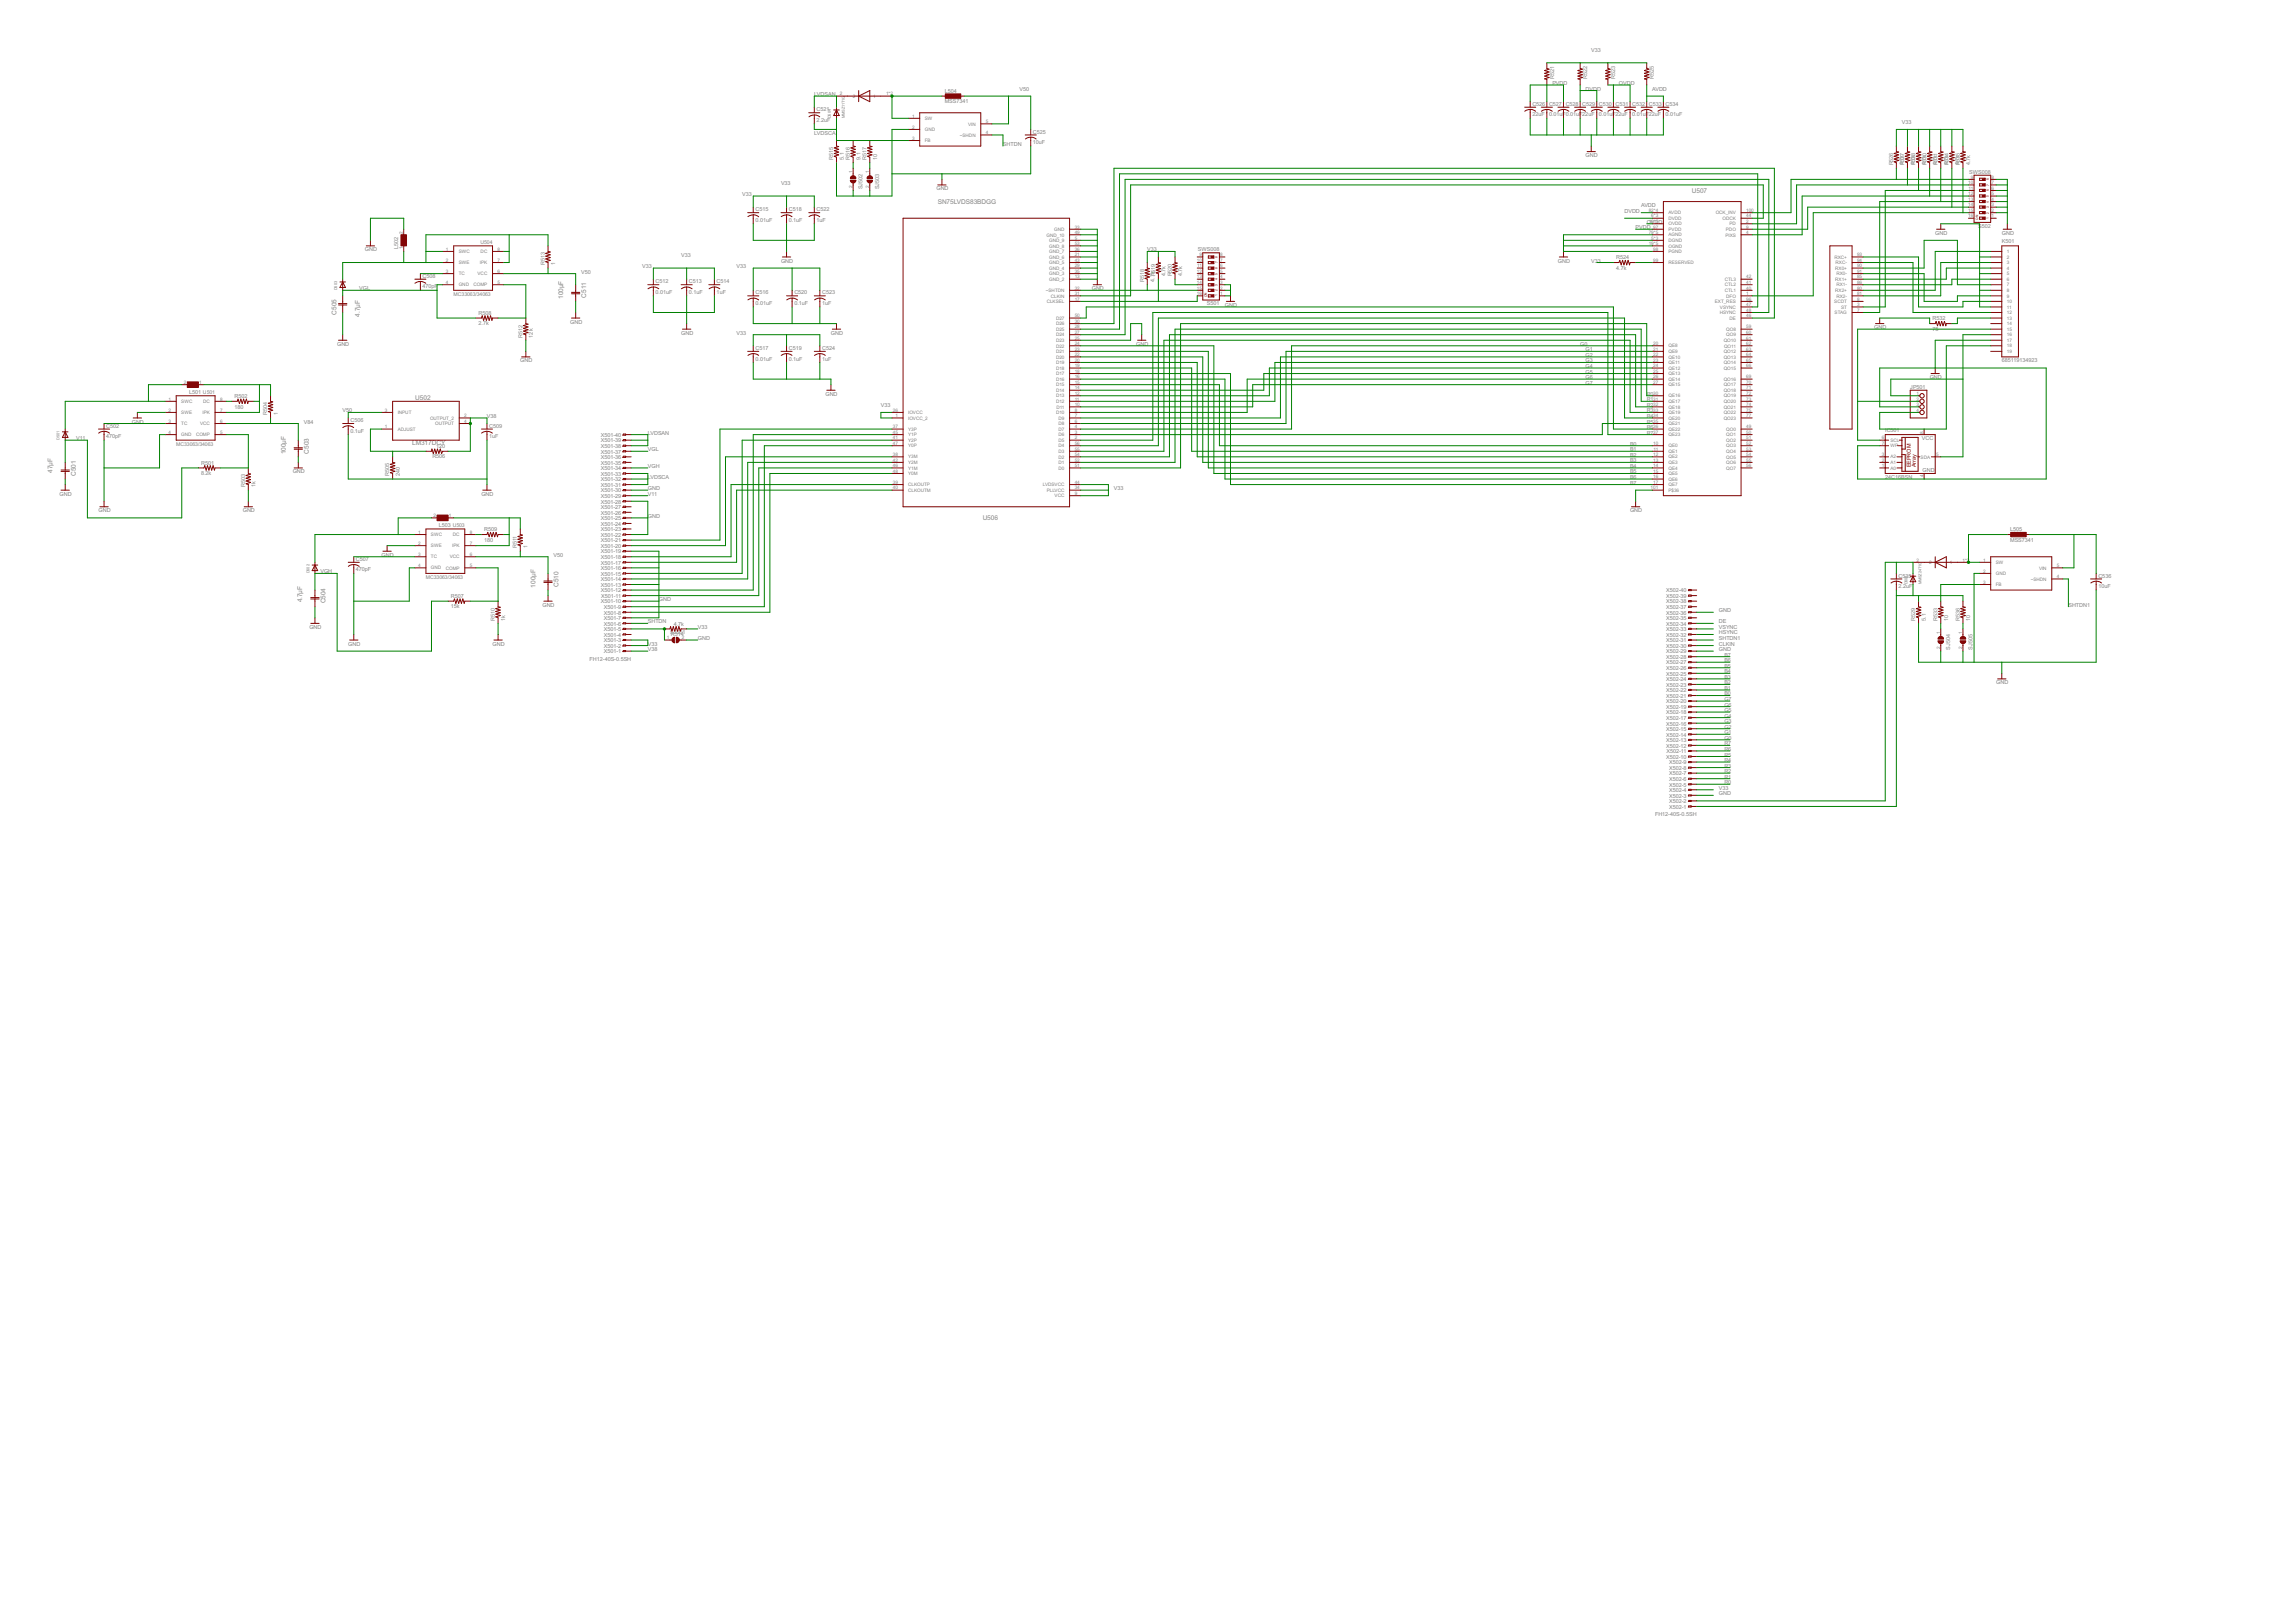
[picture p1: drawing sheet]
<svg xmlns="http://www.w3.org/2000/svg" width="420mm" height="297mm" viewBox="0 0 420 297" stroke-linecap="round" stroke-linejoin="round" font-family="sans-serif">
<defs><g id="words">
<g font-size="1.3" fill="#808080">
<text x="309.7" y="35.3">U507</text>
<text x="171.7" y="37.3">SN75LVDS83BDGG</text>
<text x="61.6" y="57.6" transform="rotate(-90 61.6 57.6)">C505</text>
<text x="65.9" y="58" transform="rotate(-90 65.9 58)">4.7µF</text>
<text x="103.1" y="54.7" transform="rotate(-90 103.1 54.7)">100µF</text>
<text x="107.3" y="54.5" transform="rotate(-90 107.3 54.5)">C511</text>
<text x="76" y="73.1">U502</text>
<text x="52.3" y="83.2" transform="rotate(-90 52.3 83.2)">100µF</text>
<text x="56.5" y="83" transform="rotate(-90 56.5 83)">C503</text>
<text x="75.5" y="81.5">LM317DCY</text>
<text x="9.6" y="86.6" transform="rotate(-90 9.6 86.6)">47µF</text>
<text x="13.9" y="87.1" transform="rotate(-90 13.9 87.1)">C501</text>
<text x="179.9" y="95.2">U506</text>
<text x="98" y="107.5" transform="rotate(-90 98 107.5)">100µF</text>
<text x="102.3" y="107.4" transform="rotate(-90 102.3 107.4)">C510</text>
<text x="55.3" y="110.3" transform="rotate(-90 55.3 110.3)">4.7µF</text>
<text x="59.6" y="110.4" transform="rotate(-90 59.6 110.4)">C504</text>
</g>
<g font-size="1.1" fill="#808080">
<text x="291.3" y="9.5">V33</text>
<text x="149.1" y="17.6">LVDSAN</text>
<text x="173" y="17">L504</text>
<text x="186.7" y="16.6">V50</text>
<text x="284.2" y="15.6">PVDD</text>
<text x="284.5" y="14.4" transform="rotate(-90 284.5 14.4)">R521</text>
<text x="290.3" y="16.6">DVDD</text>
<text x="290.6" y="14.4" transform="rotate(-90 290.6 14.4)">R522</text>
<text x="295.7" y="14.4" transform="rotate(-90 295.7 14.4)">R523</text>
<text x="296.4" y="15.6">OVDD</text>
<text x="302.5" y="16.6">AVDD</text>
<text x="302.8" y="14.4" transform="rotate(-90 302.8 14.4)">R525</text>
<text x="149.5" y="22.3">2.2uF</text>
<text x="149.5" y="20.4">C521</text>
<text x="173" y="18.9">MSS7341</text>
<text x="280.5" y="21.3">22uF</text>
<text x="280.5" y="19.4">C526 C527 C528 C529 C530 C531 C532 C533 C534</text>
<text x="283.6" y="21.3">0.01uF0.01uF22uF</text>
<text x="292.7" y="21.3">0.01uF22uF</text>
<text x="298.8" y="21.3">0.01uF22uF</text>
<text x="304.9" y="21.3">0.01uF</text>
<text x="348.2" y="22.7">V33</text>
<text x="149.1" y="24.7">LVDSCA</text>
<text x="152.5" y="29.3" transform="rotate(-90 152.5 29.3)">R515</text>
<text x="154.5" y="29.3" transform="rotate(-90 154.5 29.3)">5.1</text>
<text x="155.6" y="29.3" transform="rotate(-90 155.6 29.3)">R516</text>
<text x="157.5" y="29.3" transform="rotate(-90 157.5 29.3)">9.1</text>
<text x="158.6" y="29.3" transform="rotate(-90 158.6 29.3)">R517</text>
<text x="160.6" y="29.3" transform="rotate(-90 160.6 29.3)">10</text>
<text x="183.6" y="26.7">SHTDN</text>
<text x="189.1" y="26.4">10uF</text>
<text x="189.1" y="24.4">C525</text>
<text x="290.3" y="28.8">GND</text>
<text x="135.9" y="35.9">V33</text>
<text x="143" y="33.8">V33</text>
<text x="157.9" y="34.6" transform="rotate(-90 157.9 34.6)">SJ502</text>
<text x="161" y="34.6" transform="rotate(-90 161 34.6)">SJ503</text>
<text x="171.4" y="34.9">GND</text>
<text x="346.6" y="30.3" transform="rotate(-90 346.6 30.3)">R526</text>
<text x="348.5" y="30.3" transform="rotate(-90 348.5 30.3)">4.7k</text>
<text x="348.6" y="30.3" transform="rotate(-90 348.6 30.3)">R527</text>
<text x="350.5" y="30.3" transform="rotate(-90 350.5 30.3)">4.7k</text>
<text x="350.7" y="30.3" transform="rotate(-90 350.7 30.3)">R528</text>
<text x="352.6" y="30.3" transform="rotate(-90 352.6 30.3)">4.7k</text>
<text x="352.7" y="30.3" transform="rotate(-90 352.7 30.3)">R530</text>
<text x="354.6" y="30.3" transform="rotate(-90 354.6 30.3)">4.7k</text>
<text x="354.7" y="30.3" transform="rotate(-90 354.7 30.3)">R531</text>
<text x="356.6" y="30.3" transform="rotate(-90 356.6 30.3)">4.7k</text>
<text x="356.7" y="30.3" transform="rotate(-90 356.7 30.3)">R534</text>
<text x="358.7" y="30.3" transform="rotate(-90 358.7 30.3)">4.7k</text>
<text x="358.8" y="30.3" transform="rotate(-90 358.8 30.3)">R535</text>
<text x="360.5" y="31.8">SWS008</text>
<text x="360.7" y="30.3" transform="rotate(-90 360.7 30.3)">4.7k</text>
<text x="138.3" y="40.6">0.01uF</text>
<text x="138.3" y="38.7">C515</text>
<text x="144.4" y="40.6">0.1uF</text>
<text x="144.4" y="38.7">C518</text>
<text x="149.5" y="40.6">1uF</text>
<text x="149.5" y="38.7">C522</text>
<text x="297.4" y="38.9">DVDD</text>
<text x="299.4" y="42">PVDD</text>
<text x="300.5" y="37.9">AVDD</text>
<text x="301.5" y="40.9">OVDD</text>
<text x="362.1" y="41.7">S502</text>
<text x="66.8" y="46">GND</text>
<text x="72.9" y="45.5" transform="rotate(-90 72.9 45.5)">L502</text>
<text x="88" y="44.7">U504</text>
<text x="124.7" y="47">V33</text>
<text x="210" y="46">V33</text>
<text x="219.3" y="46">SWS008</text>
<text x="295.9" y="47.5">R524</text>
<text x="354.3" y="43">GND</text>
<text x="366.5" y="43">GND</text>
<text x="366.5" y="44.5">K501</text>
<text x="65.8" y="53.1">VGL</text>
<text x="77.4" y="52.8">470pF</text>
<text x="77.4" y="50.9">C508</text>
<text x="99.7" y="48.6" transform="rotate(-90 99.7 48.6)">R513</text>
<text x="101.6" y="48.6" transform="rotate(-90 101.6 48.6)">1</text>
<text x="106.4" y="50.1">V50</text>
<text x="117.6" y="49.1">V33</text>
<text x="120" y="53.8">0.01uF</text>
<text x="120" y="51.9">C512</text>
<text x="126.1" y="53.8">0.1uF</text>
<text x="126.1" y="51.9">C513</text>
<text x="131.2" y="53.8">1uF</text>
<text x="131.2" y="51.9">C514</text>
<text x="134.9" y="49.1">V33</text>
<text x="138.3" y="53.9">C516</text>
<text x="143" y="48.1">GND</text>
<text x="145.4" y="53.9">C520</text>
<text x="150.5" y="53.9">C523</text>
<text x="199.9" y="53.1">GND</text>
<text x="209.4" y="51.6" transform="rotate(-90 209.4 51.6)">R518</text>
<text x="211.4" y="51.6" transform="rotate(-90 211.4 51.6)">4.7Rk519</text>
<text x="213.4" y="50.6" transform="rotate(-90 213.4 50.6)">4.7k</text>
<text x="214.5" y="50.6" transform="rotate(-90 214.5 50.6)">R520</text>
<text x="216.4" y="50.6" transform="rotate(-90 216.4 50.6)">4.7k</text>
<text x="285.2" y="48.1">GND</text>
<text x="291.3" y="48.1">V33</text>
<text x="295.9" y="49.4">4.7k</text>
<text x="83" y="54.2">MC33063/34063</text>
<text x="87.6" y="59.5">2.7k</text>
<text x="87.6" y="57.6">R508</text>
<text x="104.4" y="59.2">GND</text>
<text x="138.3" y="55.8">0.01uF</text>
<text x="145.4" y="55.8">0.1uF</text>
<text x="150.5" y="55.8">1uF</text>
<text x="220.9" y="55.9">S501</text>
<text x="224.3" y="56.2">GND</text>
<text x="353.8" y="58.6">R532</text>
<text x="61.7" y="63.3">GND</text>
<text x="95.7" y="61.8" transform="rotate(-90 95.7 61.8)">R512</text>
<text x="97.6" y="61.8" transform="rotate(-90 97.6 61.8)">12k</text>
<text x="124.7" y="61.3">GND</text>
<text x="134.9" y="61.3">V33</text>
<text x="138.3" y="66">0.01uF</text>
<text x="138.3" y="64.1">C517</text>
<text x="144.4" y="66">0.1uF</text>
<text x="144.4" y="64.1">C519</text>
<text x="150.5" y="66">1uF</text>
<text x="150.5" y="64.1">C524</text>
<text x="152.1" y="61.3">GND</text>
<text x="208" y="63.3">GND</text>
<text x="289.3" y="63.3">G0</text>
<text x="290.3" y="64.3">G1</text>
<text x="290.3" y="65.3">G2</text>
<text x="343.1" y="60.2">GND</text>
<text x="353.8" y="60.6">75</text>
<text x="95.2" y="66.3">GND</text>
<text x="290.3" y="66.3">G3</text>
<text x="290.3" y="67.4">G4</text>
<text x="290.3" y="68.4">G5</text>
<text x="290.3" y="70.4">G7</text>
<text x="290.3" y="69.4">G6</text>
<text x="349.7" y="71.2">JP501</text>
<text x="353.3" y="69.4">GND</text>
<text x="366.5" y="66.3">685119134923</text>
<text x="24.1" y="77.5">GND</text>
<text x="34.6" y="72.1">L501 U501</text>
<text x="42.9" y="74.8">180</text>
<text x="42.9" y="72.9">R502</text>
<text x="48.9" y="76" transform="rotate(-90 48.9 76)">R504</text>
<text x="50.8" y="76" transform="rotate(-90 50.8 76)">1</text>
<text x="55.6" y="77.5">V84</text>
<text x="62.7" y="75.5">V50</text>
<text x="64.2" y="77.3">C506</text>
<text x="89.1" y="76.5">V38</text>
<text x="151.1" y="72.4">GND</text>
<text x="161.3" y="74.5">V33</text>
<text x="301.5" y="72.4">R0</text>
<text x="301.5" y="73.5">R1</text>
<text x="301.5" y="74.5">R2</text>
<text x="301.5" y="75.5">R3</text>
<text x="301.5" y="76.5">R4</text>
<text x="301.5" y="77.5">R5</text>
<text x="14" y="80.6">V11</text>
<text x="19.5" y="80.2">470pF</text>
<text x="19.5" y="78.3">C502</text>
<text x="32.3" y="81.6">MC33063/34063</text>
<text x="64.2" y="79.2">0.1uF</text>
<text x="79.2" y="83.9">R506</text>
<text x="79.9" y="82">120</text>
<text x="89.6" y="80.2">1uF</text>
<text x="89.6" y="78.3">C509</text>
<text x="110" y="83">X501-37</text>
<text x="110" y="82">X501-38</text>
<text x="110" y="81">X501-39</text>
<text x="110" y="80">X501-40</text>
<text x="118.6" y="79.5">LVDSAN</text>
<text x="118.6" y="82.6">VGL</text>
<text x="298.4" y="81.6">B0</text>
<text x="298.4" y="82.6">B1</text>
<text x="298.4" y="83.6">B2</text>
<text x="301.5" y="79.5">R7</text>
<text x="301.5" y="78.5">R6</text>
<text x="345.2" y="79">IC501</text>
<text x="351.9" y="80.6">VCC</text>
<text x="36.8" y="87">8.2k</text>
<text x="36.8" y="85">R501</text>
<text x="44.9" y="89.2" transform="rotate(-90 44.9 89.2)">R503</text>
<text x="46.8" y="89.2" transform="rotate(-90 46.8 89.2)">1k</text>
<text x="53.6" y="86.7">GND</text>
<text x="71.3" y="87.2" transform="rotate(-90 71.3 87.2)">R505</text>
<text x="73.2" y="87.2" transform="rotate(-90 73.2 87.2)">240</text>
<text x="110" y="89.1">X501-31</text>
<text x="110" y="88.1">X501-32</text>
<text x="110" y="87.1">X501-33</text>
<text x="110" y="86.1">X501-34</text>
<text x="110" y="85">X501-35</text>
<text x="110" y="84">X501-36</text>
<text x="118.6" y="89.7">GND</text>
<text x="118.6" y="87.7">LVDSCA</text>
<text x="118.6" y="85.6">VGH</text>
<text x="203.9" y="89.7">V33</text>
<text x="298.4" y="84.6">B3</text>
<text x="298.4" y="85.6">B4</text>
<text x="298.4" y="86.7">B5</text>
<text x="298.4" y="87.7">B6</text>
<text x="298.4" y="88.7">B7</text>
<text x="345.2" y="87.7">24C16BSN</text>
<text x="352" y="86.4">GND</text>
<text x="10.9" y="90.7">GND</text>
<text x="18" y="93.8">GND</text>
<text x="44.4" y="93.8">GND</text>
<text x="88.1" y="90.7">GND</text>
<text x="110" y="95.2">X501-25</text>
<text x="110" y="94.2">X501-26</text>
<text x="110" y="93.2">X501-27</text>
<text x="110" y="92.1">X501-28</text>
<text x="110" y="91.1">X501-29</text>
<text x="110" y="90.1">X501-30</text>
<text x="118.6" y="94.8">GND</text>
<text x="118.6" y="90.7">V11</text>
<text x="298.4" y="93.8">GND</text>
<text x="69.8" y="101.9">GND</text>
<text x="80.3" y="96.5">L503 U503</text>
<text x="88.6" y="99.1">180</text>
<text x="88.6" y="97.2">R509</text>
<text x="94.6" y="100.4" transform="rotate(-90 94.6 100.4)">R511</text>
<text x="96.6" y="100.4" transform="rotate(-90 96.6 100.4)">1</text>
<text x="101.3" y="101.9">V50</text>
<text x="110" y="101.3">X501-19</text>
<text x="110" y="100.3">X501-20</text>
<text x="110" y="99.3">X501-21</text>
<text x="110" y="98.2">X501-22</text>
<text x="110" y="97.2">X501-23</text>
<text x="110" y="96.2">X501-24</text>
<text x="368" y="99.1">MSS7341</text>
<text x="368" y="97.2">L505</text>
<text x="58.7" y="104.9">VGH</text>
<text x="65.2" y="104.6">470pF</text>
<text x="65.2" y="102.7">C507</text>
<text x="78" y="106">MC33063/34063</text>
<text x="110" y="107.4">X501-13</text>
<text x="110" y="106.4">X501-14</text>
<text x="110" y="105.4">X501-15</text>
<text x="110" y="104.3">X501-16</text>
<text x="110" y="103.3">X501-17</text>
<text x="110" y="102.3">X501-18</text>
<text x="347.6" y="107.6">2.2uF</text>
<text x="347.6" y="105.7">C535</text>
<text x="384.2" y="107.6">10uF</text>
<text x="384.2" y="105.7">C536</text>
<text x="82.5" y="111.3">15k</text>
<text x="82.5" y="109.4">R507</text>
<text x="90.6" y="113.6" transform="rotate(-90 90.6 113.6)">R510</text>
<text x="92.5" y="113.6" transform="rotate(-90 92.5 113.6)">1k</text>
<text x="99.3" y="111">GND</text>
<text x="110" y="110.4">X501-10</text>
<text x="110" y="108.4">X501-12</text>
<text x="110" y="109.4">X501-11</text>
<text x="110.5" y="113.5">X501-7</text>
<text x="110.5" y="112.5">X501-8</text>
<text x="110.5" y="111.4">X501-9</text>
<text x="120.6" y="110">GND</text>
<text x="305" y="113.5">X502-35</text>
<text x="305" y="112.5">X502-36</text>
<text x="305" y="111.4">X502-37</text>
<text x="305" y="110.4">X502-38</text>
<text x="305" y="109.4">X502-39</text>
<text x="305" y="108.4">X502-40</text>
<text x="314.7" y="112">GND</text>
<text x="350.7" y="113.6" transform="rotate(-90 350.7 113.6)">R529</text>
<text x="352.6" y="113.6" transform="rotate(-90 352.6 113.6)">5.1</text>
<text x="354.7" y="113.6" transform="rotate(-90 354.7 113.6)">R533</text>
<text x="356.6" y="113.6" transform="rotate(-90 356.6 113.6)">10</text>
<text x="358.8" y="113.6" transform="rotate(-90 358.8 113.6)">R536</text>
<text x="360.7" y="113.6" transform="rotate(-90 360.7 113.6)">10</text>
<text x="378.7" y="111">SHTDN1</text>
<text x="56.6" y="115.1">GND</text>
<text x="63.7" y="118.1">GND</text>
<text x="90.2" y="118.1">GND</text>
<text x="110.5" y="119.6">X501-1</text>
<text x="110.5" y="118.6">X501-2</text>
<text x="110.5" y="117.5">X501-3</text>
<text x="110.5" y="116.5">X501-4</text>
<text x="110.5" y="115.5">X501-5</text>
<text x="110.5" y="114.5">X501-6</text>
<text x="118.6" y="118.1">V33</text>
<text x="118.6" y="119.2">V38</text>
<text x="118.6" y="114.1">SHTDN</text>
<text x="122.7" y="116.1">SJ501</text>
<text x="122.8" y="116.4">R514</text>
<text x="123.3" y="114.5">4.7k</text>
<text x="127.7" y="117.1">GND</text>
<text x="127.7" y="115.1">V33</text>
<text x="305" y="119.6">X502-29</text>
<text x="305" y="118.6">X502-30</text>
<text x="305" y="117.5">X502-31</text>
<text x="305" y="116.5">X502-32</text>
<text x="305" y="115.5">X502-33</text>
<text x="305" y="114.5">X502-34</text>
<text x="314.7" y="116.1">HSYNC</text>
<text x="314.7" y="115.1">VSYNC</text>
<text x="314.7" y="114.1">DE</text>
<text x="314.7" y="118.1">CLKIN</text>
<text x="314.7" y="119.2">GND</text>
<text x="314.7" y="117.1">SHTDN1</text>
<text x="357" y="118.9" transform="rotate(-90 357 118.9)">SJ504</text>
<text x="361.1" y="118.9" transform="rotate(-90 361.1 118.9)">SJ505</text>
<text x="107.9" y="120.9">FH12-40S-0.5SH</text>
<text x="305" y="125.7">X502-23</text>
<text x="305" y="124.7">X502-24</text>
<text x="305" y="123.6">X502-25</text>
<text x="305" y="122.6">X502-26</text>
<text x="305" y="121.6">X502-27</text>
<text x="305" y="120.6">X502-28</text>
<text x="315.7" y="125.3">B2</text>
<text x="315.7" y="124.2">B3</text>
<text x="315.7" y="123.2">B4</text>
<text x="315.7" y="122.2">B5</text>
<text x="315.7" y="121.2">B6</text>
<text x="315.7" y="120.2">B7</text>
<text x="365.5" y="125.3">GND</text>
<text x="305" y="131.8">X502-17</text>
<text x="305" y="130.7">X502-18</text>
<text x="305" y="129.7">X502-19</text>
<text x="305" y="128.7">X502-20</text>
<text x="305" y="127.7">X502-21</text>
<text x="305" y="126.7">X502-22</text>
<text x="315.7" y="127.3">B0</text>
<text x="315.7" y="126.3">B1</text>
<text x="315.7" y="131.3">G4</text>
<text x="315.7" y="130.3">G5</text>
<text x="315.7" y="128.3">G7</text>
<text x="315.7" y="129.3">G6</text>
<text x="305" y="136.8">X502-12</text>
<text x="305" y="135.8">X502-13</text>
<text x="305" y="134.8">X502-14</text>
<text x="305" y="133.8">X502-15</text>
<text x="305" y="132.8">X502-16</text>
<text x="305.1" y="137.9">X502-11</text>
<text x="315.7" y="135.4">G0</text>
<text x="315.7" y="134.4">G1</text>
<text x="315.7" y="133.4">G2</text>
<text x="315.7" y="132.4">G3</text>
<text x="315.7" y="136.4">R7</text>
<text x="315.7" y="137.4">R6</text>
<text x="305" y="138.9">X502-10</text>
<text x="305.6" y="144">X502-5</text>
<text x="305.6" y="142.9">X502-6</text>
<text x="305.6" y="141.9">X502-7</text>
<text x="305.6" y="140.9">X502-8</text>
<text x="305.6" y="139.9">X502-9</text>
<text x="315.7" y="143.5">R0</text>
<text x="315.7" y="142.5">R1</text>
<text x="315.7" y="141.5">R2</text>
<text x="315.7" y="140.5">R3</text>
<text x="315.7" y="139.5">R4</text>
<text x="315.7" y="138.5">R5</text>
<text x="303" y="149.3">FH12-40S-0.5SH</text>
<text x="305.6" y="148">X502-1</text>
<text x="305.6" y="147">X502-2</text>
<text x="305.6" y="146">X502-3</text>
<text x="305.6" y="145">X502-4</text>
<text x="314.7" y="145.6">GND</text>
<text x="314.7" y="144.6">V33</text>
</g>
<g font-size="1.1" fill="#800000">
<text x="349.8" y="85.5" transform="rotate(-90 349.8 85.5)">EEPROM</text>
<text x="350.7" y="85.5" transform="rotate(-90 350.7 85.5)">Array</text>
</g>
<g font-size="1" fill="#808080">
<text x="153.8" y="17.4">2</text>
<text x="156.1" y="17.9">2</text>
<text x="159.9" y="17.9">1</text>
<text x="162.2" y="17.4">1*2</text>
<text x="167" y="21.5">1</text>
<text x="167" y="23.5">2</text>
<text x="169.3" y="22">SW</text>
<text x="169.3" y="24">GND</text>
<text x="177.2" y="23">VIN</text>
<text x="180.5" y="22.5">5</text>
<text x="167" y="25.6">3</text>
<text x="169.3" y="26">FB</text>
<text x="175.7" y="25">~SHDN</text>
<text x="180.5" y="24.6">4</text>
<text x="156.1" y="34.4" transform="rotate(-90 156.1 34.4)">2</text>
<text x="156.1" y="31.7" transform="rotate(-90 156.1 31.7)">1</text>
<text x="159.1" y="34.4" transform="rotate(-90 159.1 34.4)">2</text>
<text x="159.1" y="31.7" transform="rotate(-90 159.1 31.7)">1</text>
<text x="360.3" y="33.7">10</text>
<text x="360.3" y="35.7">12</text>
<text x="360.4" y="34.7">11</text>
<text x="360.8" y="32.7">9</text>
<text x="364.6" y="35.7">5</text>
<text x="364.6" y="34.7">6</text>
<text x="364.6" y="33.7">7</text>
<text x="364.6" y="32.7">8</text>
<text x="196.7" y="41.8">33</text>
<text x="301.8" y="38.8">82*4</text>
<text x="301.8" y="40.8">18*5</text>
<text x="302.3" y="39.8">6*3</text>
<text x="302.7" y="41.8">97</text>
<text x="305.5" y="39.2">AVDD</text>
<text x="305.5" y="40.2">DVDD</text>
<text x="305.5" y="41.3">OVDD</text>
<text x="314.1" y="39.2">OCK_INV</text>
<text x="315.4" y="40.2">ODCK</text>
<text x="316.6" y="41.3">PD</text>
<text x="319.7" y="38.8">100</text>
<text x="319.7" y="39.8">44</text>
<text x="319.7" y="40.8">2</text>
<text x="319.7" y="41.8">9</text>
<text x="360.3" y="36.7">13</text>
<text x="360.3" y="37.8">14</text>
<text x="360.3" y="38.8">15</text>
<text x="360.3" y="39.8">16</text>
<text x="364.6" y="39.8">1</text>
<text x="364.6" y="38.8">2</text>
<text x="364.6" y="37.8">3</text>
<text x="364.6" y="36.7">4</text>
<text x="73.8" y="45.6" transform="rotate(-90 73.8 45.6)">1</text>
<text x="73.8" y="42.8" transform="rotate(-90 73.8 42.8)">2</text>
<text x="81.6" y="45.9">1</text>
<text x="81.6" y="47.9">2</text>
<text x="84" y="46.3">SWC</text>
<text x="88" y="46.3">DC</text>
<text x="91.1" y="47.9">7</text>
<text x="91.1" y="45.9">8</text>
<text x="191.6" y="43.3">GND_10</text>
<text x="192.1" y="47.4">GND_6</text>
<text x="192.1" y="46.3">GND_7</text>
<text x="192.1" y="45.3">GND_8</text>
<text x="192.1" y="44.3">GND_9</text>
<text x="193" y="42.3">GND</text>
<text x="196.7" y="47.9">43</text>
<text x="196.7" y="46.9">21</text>
<text x="196.7" y="45.9">36</text>
<text x="196.7" y="44.9">53</text>
<text x="196.7" y="43.9">5</text>
<text x="196.7" y="42.8">49</text>
<text x="219.1" y="47.9">10</text>
<text x="219.6" y="46.9">9</text>
<text x="223.4" y="47.9">7</text>
<text x="223.4" y="46.9">8</text>
<text x="301.8" y="42.8">79*5</text>
<text x="301.8" y="44.9">19*5</text>
<text x="302.3" y="43.9">5*3</text>
<text x="302.7" y="45.9">98</text>
<text x="302.7" y="47.9">99</text>
<text x="305.5" y="42.3">PVDD</text>
<text x="305.5" y="43.3">AGND</text>
<text x="305.5" y="44.3">DGND</text>
<text x="305.5" y="45.3">OGND</text>
<text x="305.5" y="46.3">PGND</text>
<text x="315.9" y="43.3">PIXS</text>
<text x="316" y="42.3">PDO</text>
<text x="319.7" y="42.8">4</text>
<text x="335.8" y="47.4">RXC+</text>
<text x="340" y="46.9">93</text>
<text x="340" y="47.9">94</text>
<text x="367.4" y="47.3">2</text>
<text x="367.4" y="46.3">1</text>
<text x="81.6" y="49.9">3</text>
<text x="81.6" y="52">4</text>
<text x="84" y="48.4">SWE</text>
<text x="84" y="50.4">TC</text>
<text x="84" y="52.4">GND</text>
<text x="86.7" y="52.4">COMP</text>
<text x="87.4" y="50.4">VCC</text>
<text x="87.9" y="48.4">IPK</text>
<text x="91.1" y="52">5</text>
<text x="91.1" y="49.9">6</text>
<text x="191.5" y="53.4">~SHTDN</text>
<text x="192.1" y="51.4">GND_2</text>
<text x="192.1" y="50.4">GND_3</text>
<text x="192.1" y="49.4">GND_4</text>
<text x="192.1" y="48.4">GND_5</text>
<text x="196.7" y="53">32</text>
<text x="196.7" y="51">13</text>
<text x="196.7" y="49.9">35</text>
<text x="196.7" y="48.9">29</text>
<text x="219.1" y="49.9">12</text>
<text x="219.1" y="51">13</text>
<text x="219.1" y="52">14</text>
<text x="219.1" y="53">15</text>
<text x="219.2" y="48.9">11</text>
<text x="223.4" y="53">2</text>
<text x="223.4" y="52">3</text>
<text x="223.4" y="51">4</text>
<text x="223.4" y="49.9">5</text>
<text x="223.4" y="48.9">6</text>
<text x="305.5" y="48.4">RESERVED</text>
<text x="315.8" y="51.4">CTL3</text>
<text x="315.8" y="52.4">CTL2</text>
<text x="315.8" y="53.4">CTL1</text>
<text x="319.7" y="51">42</text>
<text x="319.7" y="52">41</text>
<text x="319.7" y="53">40</text>
<text x="336" y="49.4">RX0+</text>
<text x="336" y="51.4">RX1+</text>
<text x="336" y="53.4">RX2+</text>
<text x="336" y="48.4">RXC-</text>
<text x="336.2" y="50.4">RX0-</text>
<text x="336.2" y="52.4">RX1-</text>
<text x="340" y="48.9">90</text>
<text x="340" y="49.9">91</text>
<text x="340" y="51">85</text>
<text x="340" y="52">86</text>
<text x="340" y="53">80</text>
<text x="367.4" y="50.4">5</text>
<text x="367.4" y="49.4">4</text>
<text x="367.4" y="48.4">3</text>
<text x="367.4" y="51.4">6</text>
<text x="367.4" y="52.4">7</text>
<text x="367.4" y="53.4">8</text>
<text x="191.6" y="55.5">CLKSEL</text>
<text x="192.4" y="54.5">CLKIN</text>
<text x="193.3" y="59.5">D26</text>
<text x="193.3" y="58.5">D27</text>
<text x="196.7" y="59.1">30</text>
<text x="196.7" y="58.1">50</text>
<text x="196.7" y="55">17</text>
<text x="196.7" y="54">31</text>
<text x="219.1" y="54">16</text>
<text x="223.4" y="54">1</text>
<text x="313.9" y="55.5">EXT_RES</text>
<text x="314.8" y="57.5">HSYNC</text>
<text x="314.9" y="56.5">VSYNC</text>
<text x="316" y="54.5">DFO</text>
<text x="316.6" y="58.5">DE</text>
<text x="319.7" y="54">1</text>
<text x="319.7" y="55">96</text>
<text x="319.7" y="56">47</text>
<text x="319.7" y="57.1">48</text>
<text x="319.7" y="58.1">46</text>
<text x="335.8" y="55.5">SCDT</text>
<text x="335.9" y="57.5">STAG</text>
<text x="336.2" y="54.5">RX2-</text>
<text x="337" y="56.5">ST</text>
<text x="340" y="54">81</text>
<text x="340" y="55">8</text>
<text x="340" y="56">3</text>
<text x="340" y="57.1">7</text>
<text x="367.4" y="54.5">9</text>
<text x="367.4" y="55.5">10</text>
<text x="367.4" y="56.5">11</text>
<text x="367.4" y="57.5">12</text>
<text x="367.4" y="58.5">13</text>
<text x="367.4" y="59.5">14</text>
<text x="193.3" y="65.6">D20</text>
<text x="193.3" y="64.6">D21</text>
<text x="193.3" y="63.6">D22</text>
<text x="193.3" y="62.6">D23</text>
<text x="193.3" y="61.6">D24</text>
<text x="193.3" y="60.6">D25</text>
<text x="196.7" y="65.2">22</text>
<text x="196.7" y="64.2">23</text>
<text x="196.7" y="63.2">24</text>
<text x="196.7" y="62.1">25</text>
<text x="196.7" y="61.1">27</text>
<text x="196.7" y="60.1">28</text>
<text x="302.7" y="63.2">20</text>
<text x="302.7" y="64.2">21</text>
<text x="302.7" y="65.2">22</text>
<text x="305.5" y="63.6">QE8</text>
<text x="305.5" y="64.6">QE9</text>
<text x="305.5" y="65.6">QE10</text>
<text x="315.6" y="62.6">QO10</text>
<text x="315.6" y="64.6">QO12</text>
<text x="315.6" y="65.6">QO13</text>
<text x="315.6" y="63.6">QO11</text>
<text x="316" y="60.6">QO8</text>
<text x="316" y="61.6">QO9</text>
<text x="319.7" y="60.1">59</text>
<text x="319.7" y="61.1">60</text>
<text x="319.7" y="62.1">61</text>
<text x="319.7" y="63.2">62</text>
<text x="319.7" y="64.2">63</text>
<text x="319.7" y="65.2">64</text>
<text x="367.4" y="60.6">15</text>
<text x="367.4" y="61.6">16</text>
<text x="367.4" y="62.6">17</text>
<text x="367.4" y="63.6">18</text>
<text x="367.4" y="64.6">19</text>
<text x="33.7" y="70.3">2</text>
<text x="36.5" y="70.3">1</text>
<text x="193.3" y="71.7">D14</text>
<text x="193.3" y="70.7">D15</text>
<text x="193.3" y="69.7">D16</text>
<text x="193.3" y="68.7">D17</text>
<text x="193.3" y="67.7">D18</text>
<text x="193.3" y="66.7">D19</text>
<text x="196.7" y="71.3">14</text>
<text x="196.7" y="70.3">15</text>
<text x="196.7" y="69.2">16</text>
<text x="196.7" y="68.2">18</text>
<text x="196.7" y="67.2">19</text>
<text x="196.7" y="66.2">20</text>
<text x="302.7" y="66.2">23</text>
<text x="302.7" y="67.2">24</text>
<text x="302.7" y="68.2">25</text>
<text x="302.7" y="69.2">26</text>
<text x="302.7" y="70.3">27</text>
<text x="305.5" y="66.6">QE11</text>
<text x="305.5" y="67.7">QE12</text>
<text x="305.5" y="68.7">QE13</text>
<text x="305.5" y="69.7">QE14</text>
<text x="305.5" y="70.7">QE15</text>
<text x="315.6" y="66.7">QO14</text>
<text x="315.6" y="67.7">QO15</text>
<text x="315.6" y="69.7">QO16</text>
<text x="315.6" y="71.7">QO18</text>
<text x="315.6" y="70.7">QO17</text>
<text x="319.7" y="66.2">65</text>
<text x="319.7" y="67.2">66</text>
<text x="319.7" y="69.2">69</text>
<text x="319.7" y="71.3">71</text>
<text x="319.7" y="70.3">70</text>
<text x="30.9" y="73.3">1</text>
<text x="30.9" y="75.3">2</text>
<text x="30.9" y="77.4">3</text>
<text x="33.2" y="73.8">SWC</text>
<text x="33.2" y="75.8">SWE</text>
<text x="33.2" y="77.8">TC</text>
<text x="36.6" y="77.8">VCC</text>
<text x="37.1" y="75.8">IPK</text>
<text x="37.2" y="73.8">DC</text>
<text x="40.3" y="77.4">6</text>
<text x="40.3" y="75.3">7</text>
<text x="40.3" y="73.3">8</text>
<text x="70.5" y="75.3">3</text>
<text x="72.8" y="75.8">INPUT</text>
<text x="78.7" y="76.8">OUTPUT_2</text>
<text x="79.7" y="77.8">OUTPUT</text>
<text x="85" y="76.4">2</text>
<text x="85" y="77.4">4</text>
<text x="163.5" y="75.3">26</text>
<text x="163.9" y="76.4">1</text>
<text x="166.3" y="76.8">IOVCC_2</text>
<text x="166.3" y="75.8">IOVCC</text>
<text x="193.3" y="75.8">D10</text>
<text x="193.3" y="73.8">D12</text>
<text x="193.3" y="72.7">D13</text>
<text x="193.4" y="74.8">D11</text>
<text x="193.8" y="77.8">D8</text>
<text x="193.8" y="76.8">D9</text>
<text x="196.7" y="77.4">6</text>
<text x="196.7" y="76.4">7</text>
<text x="196.7" y="75.3">8</text>
<text x="196.7" y="74.3">10</text>
<text x="196.7" y="73.3">11</text>
<text x="196.7" y="72.3">12</text>
<text x="302.7" y="72.3">30</text>
<text x="302.7" y="73.3">31</text>
<text x="302.7" y="74.3">32</text>
<text x="302.7" y="75.3">33</text>
<text x="302.7" y="76.4">34</text>
<text x="302.7" y="77.4">35</text>
<text x="305.5" y="72.7">QE16</text>
<text x="305.5" y="73.8">QE17</text>
<text x="305.5" y="74.8">QE18</text>
<text x="305.5" y="75.8">QE19</text>
<text x="305.5" y="76.8">QE20</text>
<text x="305.5" y="77.8">QE21</text>
<text x="315.6" y="72.7">QO19</text>
<text x="315.6" y="73.8">QO20</text>
<text x="315.6" y="74.8">QO21</text>
<text x="315.6" y="75.8">QO22</text>
<text x="315.6" y="76.8">QO23</text>
<text x="319.7" y="72.3">72</text>
<text x="319.7" y="73.3">73</text>
<text x="319.7" y="74.3">74</text>
<text x="319.7" y="75.3">75</text>
<text x="319.7" y="76.4">77</text>
<text x="350.9" y="72.3">1</text>
<text x="350.9" y="73.3">2</text>
<text x="350.9" y="74.3">3</text>
<text x="350.9" y="75.3">4</text>
<text x="30.9" y="79.4">4</text>
<text x="33.2" y="79.9">GND</text>
<text x="35.9" y="79.9">COMP</text>
<text x="40.3" y="79.4">5</text>
<text x="70.5" y="78.4">1</text>
<text x="72.8" y="78.8">ADJUST</text>
<text x="163.5" y="83.5">38</text>
<text x="163.5" y="81.4">47</text>
<text x="163.5" y="80.4">41</text>
<text x="163.5" y="79.4">45</text>
<text x="163.5" y="78.4">37</text>
<text x="166.3" y="83.9">Y3M</text>
<text x="166.3" y="81.9">Y0P</text>
<text x="166.3" y="80.9">Y2P</text>
<text x="166.3" y="79.9">Y1P</text>
<text x="166.3" y="78.8">Y3P</text>
<text x="193.8" y="83.9">D2</text>
<text x="193.8" y="82.9">D3</text>
<text x="193.8" y="81.9">D4</text>
<text x="193.8" y="80.9">D5</text>
<text x="193.8" y="79.9">D6</text>
<text x="193.8" y="78.8">D7</text>
<text x="196.7" y="83.5">54</text>
<text x="196.7" y="82.5">55</text>
<text x="196.7" y="81.4">56</text>
<text x="196.7" y="80.4">2</text>
<text x="196.7" y="79.4">3</text>
<text x="196.7" y="78.4">4</text>
<text x="302.7" y="78.4">36</text>
<text x="302.7" y="79.4">37</text>
<text x="302.7" y="83.5">12</text>
<text x="302.7" y="81.4">10</text>
<text x="302.7" y="82.5">11</text>
<text x="305.5" y="78.8">QE22</text>
<text x="305.5" y="79.9">QE23</text>
<text x="305.5" y="83.9">QE2</text>
<text x="305.5" y="81.9">QE0</text>
<text x="305.5" y="82.9">QE1</text>
<text x="316" y="78.8">QO0</text>
<text x="316" y="79.9">QO1</text>
<text x="316" y="80.9">QO2</text>
<text x="316" y="81.9">QO3</text>
<text x="316" y="82.9">QO4</text>
<text x="316" y="83.9">QO5</text>
<text x="319.7" y="78.4">49</text>
<text x="319.7" y="79.4">50</text>
<text x="319.7" y="80.4">51</text>
<text x="319.7" y="81.4">52</text>
<text x="319.7" y="82.5">53</text>
<text x="319.7" y="83.5">54</text>
<text x="344.5" y="80.4">6</text>
<text x="344.5" y="83.5">3</text>
<text x="344.5" y="81.4">7</text>
<text x="346.1" y="80.9">SCL</text>
<text x="346.1" y="83.9">A2</text>
<text x="346.1" y="81.9">WP</text>
<text x="351.6" y="83.9">SDA</text>
<text x="352.1" y="79.4" transform="rotate(-90 352.1 79.4)">8</text>
<text x="354.4" y="83.5">5</text>
<text x="163.5" y="89.6">40</text>
<text x="163.5" y="88.5">39</text>
<text x="163.5" y="86.5">48</text>
<text x="163.5" y="85.5">46</text>
<text x="163.5" y="84.5">42</text>
<text x="166.3" y="89">CLKOUTP</text>
<text x="166.3" y="87">Y0M</text>
<text x="166.3" y="85.9">Y1M</text>
<text x="166.3" y="84.9">Y2M</text>
<text x="190.9" y="89">LVDSVCC</text>
<text x="193.8" y="85.9">D0</text>
<text x="193.8" y="84.9">D1</text>
<text x="196.7" y="89.6">34</text>
<text x="196.7" y="88.5">44</text>
<text x="196.7" y="85.5">51</text>
<text x="196.7" y="84.5">52</text>
<text x="302.2" y="89.6">101</text>
<text x="302.7" y="85.5">14</text>
<text x="302.7" y="84.5">13</text>
<text x="302.7" y="86.5">15</text>
<text x="302.7" y="87.5">16</text>
<text x="302.7" y="88.5">17</text>
<text x="305.5" y="85.9">QE4</text>
<text x="305.5" y="84.9">QE3</text>
<text x="305.5" y="87">QE5</text>
<text x="305.5" y="88">QE6</text>
<text x="305.5" y="89">QE7</text>
<text x="316" y="84.9">QO6</text>
<text x="316" y="85.9">QO7</text>
<text x="319.7" y="84.5">55</text>
<text x="319.7" y="85.5">56</text>
<text x="344.5" y="85.5">1</text>
<text x="344.5" y="84.5">2</text>
<text x="346.1" y="85.9">A0</text>
<text x="346.1" y="84.9">A1</text>
<text x="352.1" y="87.3" transform="rotate(-90 352.1 87.3)">4</text>
<text x="79.4" y="94.6">2</text>
<text x="82.2" y="94.6">1</text>
<text x="166.3" y="90">CLKOUTM</text>
<text x="191.6" y="90">PLLVCC</text>
<text x="193.1" y="91">VCC</text>
<text x="196.7" y="90.6">9</text>
<text x="305.5" y="90">P$36</text>
<text x="76.6" y="97.7">1</text>
<text x="76.6" y="99.7">2</text>
<text x="76.6" y="101.8">3</text>
<text x="78.9" y="98.1">SWC</text>
<text x="78.9" y="100.2">SWE</text>
<text x="82.8" y="100.2">IPK</text>
<text x="82.9" y="98.1">DC</text>
<text x="86" y="101.8">6</text>
<text x="86" y="99.7">7</text>
<text x="86" y="97.7">8</text>
<text x="76.6" y="103.8">4</text>
<text x="78.9" y="102.2">TC</text>
<text x="78.9" y="104.2">GND</text>
<text x="81.6" y="104.2">COMP</text>
<text x="82.3" y="102.2">VCC</text>
<text x="86" y="103.8">5</text>
<text x="350.9" y="102.8">2</text>
<text x="353.2" y="103.2">2</text>
<text x="357" y="103.2">1</text>
<text x="359.3" y="102.8">1*2</text>
<text x="363.1" y="102.8">1</text>
<text x="363.1" y="104.8">2</text>
<text x="363.1" y="106.8">3</text>
<text x="365.4" y="103.2">SW</text>
<text x="365.4" y="105.2">GND</text>
<text x="365.4" y="107.3">FB</text>
<text x="371.8" y="106.3">~SHDN</text>
<text x="373.3" y="104.2">VIN</text>
<text x="376.6" y="103.8">5</text>
<text x="376.6" y="105.8">4</text>
<text x="122.1" y="117">1</text>
<text x="124.8" y="117">2</text>
<text x="355.2" y="118.8" transform="rotate(-90 355.2 118.8)">2</text>
<text x="355.2" y="116" transform="rotate(-90 355.2 116)">1</text>
<text x="359.2" y="118.8" transform="rotate(-90 359.2 118.8)">2</text>
<text x="359.2" y="116" transform="rotate(-90 359.2 116)">1</text>
</g>
<g font-size=".8" fill="#808080">
<text x="152.1" y="21.6" transform="rotate(-90 152.1 21.6)">D504</text>
<text x="154.7" y="21.6" transform="rotate(-90 154.7 21.6)">MMSZ11T1G</text>
<text x="61.7" y="53.1" transform="rotate(-90 61.7 53.1)">D503</text>
<text x="10.9" y="80.6" transform="rotate(-90 10.9 80.6)">D501</text>
<text x="56.6" y="104.9" transform="rotate(-90 56.6 104.9)">D502</text>
<text x="349.2" y="107" transform="rotate(-90 349.2 107)">D506</text>
<text x="351.8" y="107" transform="rotate(-90 351.8 107)">MMSZ24T1G</text>
</g>
<g font-size=".7" fill="#800000">
<text x="364.1" y="35" transform="rotate(-90 364.1 35)">6</text>
<text x="364.1" y="33" transform="rotate(-90 364.1 33)">8</text>
<text x="364.2" y="34" transform="rotate(-90 364.2 34)">7</text>
<text x="362.2" y="40.2" transform="rotate(-90 362.2 40.2)">ON</text>
<text x="364.1" y="40" transform="rotate(-90 364.1 40)">1</text>
<text x="364.1" y="39.1" transform="rotate(-90 364.1 39.1)">2</text>
<text x="364.1" y="38.1" transform="rotate(-90 364.1 38.1)">3</text>
<text x="364.1" y="37.1" transform="rotate(-90 364.1 37.1)">4</text>
<text x="364.1" y="36" transform="rotate(-90 364.1 36)">5</text>
<text x="222.9" y="47.2" transform="rotate(-90 222.9 47.2)">8</text>
<text x="222.9" y="53.3" transform="rotate(-90 222.9 53.3)">2</text>
<text x="222.9" y="52.3" transform="rotate(-90 222.9 52.3)">3</text>
<text x="222.9" y="51.3" transform="rotate(-90 222.9 51.3)">4</text>
<text x="222.9" y="50.2" transform="rotate(-90 222.9 50.2)">5</text>
<text x="222.9" y="49.2" transform="rotate(-90 222.9 49.2)">6</text>
<text x="222.9" y="48.2" transform="rotate(-90 222.9 48.2)">7</text>
<text x="221" y="54.4" transform="rotate(-90 221 54.4)">ON</text>
<text x="222.9" y="54.3" transform="rotate(-90 222.9 54.3)">1</text>
</g>
</g></defs>
<g fill="none" stroke="#800000" stroke-width=".18">
<path d="M149.1 19.6v1M153.1 19.6v2.1M153.1 17.6h10.2M157.2 16.6v2M157.2 17.6l2-1v2zM172.4 17.6h1.1M175.5 17.6h1M279.1 19.6h2.1M280.1 18.6v1M282.2 19.6h2M283.2 11.5v1l.4 .2-.8 .2 .8 .3-.8 .2 .8 .3-.8 .2 .8 .3-.8 .2 .4 .1v1.1M283.2 18.6v1"/>
<path d="M285.2 19.6h2.1M286.2 18.6v1M288.3 19.6h2M289.3 11.5v1l.4 .2-.8 .2 .8 .3-.8 .2 .8 .3-.8 .2 .8 .3-.8 .2 .4 .1v1.1M289.3 18.6v1M291.3 19.6h2M292.3 18.6v1M294.4 11.5v1l.4 .2-.8 .2 .8 .3-.8 .2 .8 .3-.8 .2 .8 .3-.8 .2 .4 .1v1.1M294.4 19.6h2M295.4 18.6v1M297.4 19.6h2M298.4 18.6v1"/>
<path d="M300.5 19.6h2M301.5 11.5v1l.4 .2-.8 .2 .8 .3-.8 .2 .8 .3-.8 .2 .8 .3-.8 .2 .4 .1v1.1M301.5 18.6v1M303.5 19.6h2M304.5 18.6v1M136.9 38.9h2M137.9 39.3l1 .4M137.9 39.3l-1 .3M137.9 37.9v1M137.9 39.3v1.7M143 38.9h2M144 39.3l1 .4"/>
<path d="M144 39.3l-1 .3M144 37.9v1M144 39.3v1.7M148.1 38.9h2M148.1 20.6h2M149.1 39.3l1 .4M149.1 39.3l-1 .3M149.1 21l.3 .1 .7 .3M149.1 21l-1 .4M149.1 21v1.7M149.1 37.9v1M149.1 39.3v1.7"/>
<path d="M152.6 20.1h1M153.1 25.7v1l.4 .1-.8 .3 .8 .2-.8 .3 .8 .2-.8 .3 .8 .2-.8 .3 .4 .2v1M153.1 20.1l.5 1h-1zM156.2 25.7v1l.4 .1-.8 .3 .8 .2-.8 .3 .8 .2-.8 .3 .8 .2-.8 .3 .4 .2v1M156.2 30.8v1.4M156.2 33.5v1.4M159.2 25.7v1l.4 .1-.8 .3 .8 .2-.8 .3 .8 .2-.8 .3 .8 .2-.8 .3 .4 .2v1M159.2 30.8v1.4M159.2 33.5v1.4M165.3 39.9h30.5v52.9h-30.5zM166.3 21.7h2.1M166.3 23.7h2.1"/>
<path d="M166.3 25.7h2.1M168.4 20.6h11.2v6.1h-11.2zM171.7 33.8h1.5M172.4 32.8v1M179.6 22.7h2M179.6 24.7h2M187.7 24.7h2M188.7 25.1h.4l.6 .3M188.7 25.1l-1 .3M188.7 23.7v1M188.7 25.1v1.6M280.1 20h.4l.6 .4"/>
<path d="M280.1 20l-1 .4M280.1 20v1.7M283.2 20l1 .4M283.2 20l-1 .4M283.2 20v1.7M286.2 20l1 .4M286.2 20l-1 .4M286.2 20v1.7M289.3 20l1 .4M289.3 20l-1 .4M289.3 20v1.7M290.6 27.7h1.5"/>
<path d="M291.3 26.7v1M292.3 20l1 .4M292.3 20l-1 .4M292.3 20v1.7M295.4 20l1 .4M295.4 20l-1 .4M295.4 20v1.7M298.4 20l1 .4M298.4 20l-1 .4M298.4 20v1.7M301.5 20l1 .4M301.5 20l-1 .4"/>
<path d="M301.5 20v1.7M302.5 38.9h2M302.5 39.9h2M304.5 20l1 .4M304.5 20l-1 .4M304.5 20v1.7M304.5 36.9h14.2v53.8h-14.2zM318.7 38.9h2.1M318.7 39.9h2.1M347.2 26.7v1l.4 .1-.8 .3 .8 .2-.8 .3 .8 .3-.8 .2 .8 .3-.8 .2 .4 .2v1M349.2 26.7v1l.4 .1-.8 .3 .8 .2-.8 .3 .8 .3-.8 .2 .8 .3-.8 .2 .4 .2v1M351.2 26.7v1l.5 .1-.9 .3 .9 .2-.9 .3 .9 .3-.9 .2 .9 .3-.9 .2 .4 .2v1"/>
<path d="M353.3 26.7v1l.4 .1-.8 .3 .8 .2-.8 .3 .8 .3-.8 .2 .8 .3-.8 .2 .4 .2v1M355.3 26.7v1l.4 .1-.8 .3 .8 .2-.8 .3 .8 .3-.8 .2 .8 .3-.8 .2 .4 .2v1M357.3 26.7v1l.5 .1-.9 .3 .9 .2-.9 .3 .9 .3-.9 .2 .9 .3-.9 .2 .4 .2v1M359.4 26.7v1l.4 .1-.8 .3 .8 .2-.8 .3 .8 .3-.8 .2 .8 .3-.8 .2 .4 .2v1M360.4 38.9h1M360.4 39.9h1M360.4 36.9h1M360.4 32.8h1M360.4 33.8h1M360.4 34.9h1M360.4 35.9h1M360.4 37.9h1"/>
<path d="M361.4 32.1h3v8.6h-3zM362.4 32.6h1v.4h-1zM362.4 33.6h1v.4h-1zM362.4 34.6h1v.5h-1zM362.4 35.7h1v.4h-1zM362.4 36.7h1v.4h-1zM362.4 37.7h1v.4h-1zM362.4 38.7h1v.4h-1zM362.4 39.7h1v.4h-1zM364.4 38.9h1.1M364.4 39.9h1.1M364.4 36.9h1.1"/>
<path d="M364.4 32.8h1.1M364.4 33.8h1.1M364.4 34.9h1.1M364.4 35.9h1.1M364.4 37.9h1.1M62 55.8h1.5M62 55.6h1.5M62.2 51.6h1M62.7 51.6l.5 1h-1zM62.7 51.1v2M62.7 54.1v1.5M62.7 55.8v1.4"/>
<path d="M67.1 45h1.5M67.8 44v1M73.9 42v1M73.9 45v1M75.9 51.1h2.1M76 51.8l1-.3v1.6M77 51.5l1 .3M77 50.1v1M81 46h2.1M81 48h2.1M81 52.1h2.1M81 50.1h2.1"/>
<path d="M83.1 45h7.1v8.1h-7.1zM87.1 58.2h1l.2-.4 .2 .8 .3-.8 .2 .8 .3-.8 .3 .8 .2-.8 .3 .8 .1-.4h1M90.2 46h2M90.2 48h2M90.2 52.1h2M90.2 50.1h2M96.3 58.2v1l.4 .1-.9 .3 .9 .2-.9 .3 .9 .2-.9 .3 .9 .3-.9 .2 .5 .2v1M100.3 45v1l.4 .1-.8 .3 .8 .2-.8 .3 .8 .2-.8 .3 .8 .2-.8 .3 .4 .1v1.1M104.6 58.2h1.6M104.6 53.5h1.6M104.6 53.8h1.6M105.4 52.1v1.4"/>
<path d="M105.4 53.8v1.4M105.4 57.2v1M118.6 52.1h2M118.6 52.9l1-.4v1.6M119.6 52.5l1 .4M119.6 51.1v1M124.7 52.1h2M124.7 52.9l1-.4v1.6M125.7 52.5l1 .4M125.7 51.1v1M125.7 59.2v1M129.8 52.1h2"/>
<path d="M129.8 52.9l1-.4v1.6M130.8 52.5l1 .4M130.8 51.1v1M136.9 54.1h2M137.9 54.5l1 .4M137.9 54.6l-1 .3M137.9 53.1v1M137.9 54.6v1.6M143.2 47h1.6M144 54.1h2M144 46v1M145 54.5l1 .4"/>
<path d="M145 54.6l-1 .3M145 53.1v1M145 54.6v1.6M149.1 54.1h2M150.1 54.5l1 .4M150.1 54.6l-1 .3M150.1 53.1v1M150.1 54.6v1.6M153.1 59.2v1M195.8 42h2M195.8 43h2M195.8 44h2"/>
<path d="M195.8 45h2M195.8 46h2M195.8 48h2M195.8 51.1h2M195.8 53.1h2M195.8 54.1h2M195.8 55.2h2M195.8 58.2h2M195.8 47h2M195.8 49.1h2M195.8 50.1h2M195.8 59.2h2"/>
<path d="M200.1 52.1h1.6M200.9 51.1v1M210 48v1.1l.4 .1-.8 .2 .8 .3-.8 .2 .8 .3-.8 .2 .8 .3-.8 .2 .4 .2v1M212.1 47v1l.4 .2-.8 .2 .8 .3-.8 .2 .8 .3-.8 .2 .8 .3-.8 .2 .4 .2v1M215.1 47v1l.4 .2-.8 .2 .8 .3-.8 .2 .8 .3-.8 .2 .8 .3-.8 .2 .4 .2v1M219.2 48h1M219.2 51.1h1M219.2 52.1h1M219.2 53.1h1M219.2 54.1h1M219.2 47h1M219.2 49.1h1"/>
<path d="M219.2 50.1h1M220.2 46.3h3v8.6h-3zM221.2 46.8h1v.4h-1zM221.2 47.9h1v.4h-1zM221.2 48.9h1v.4h-1zM221.2 49.9h1v.4h-1zM221.2 50.9h1v.4h-1zM221.2 51.9h1v.4h-1zM221.2 52.9h1v.4h-1zM221.2 54h1v.4h-1zM223.2 48h1.1M223.2 51.1h1.1"/>
<path d="M223.2 52.1h1.1M223.2 53.1h1.1M223.2 54.1h1.1M223.2 47h1.1M223.2 49.1h1.1M223.2 50.1h1.1M224.5 55.2h1.5M225.3 54.1v1.1M285.5 47h1.5M286.2 46v1M295.4 48h1l.1-.4 .3 .9 .3-.9 .2 .9 .3-.9 .2 .9 .3-.9 .2 .9 .1-.5h1M302.5 41h2"/>
<path d="M302.5 42h2M302.5 43h2M302.5 44h2M302.5 45h2M302.5 46h2M302.5 48h2M318.7 41h2.1M318.7 42h2.1M318.7 43h2.1M318.7 51.1h2.1M318.7 52.1h2.1M318.7 53.1h2.1"/>
<path d="M318.7 54.1h2.1M318.7 55.2h2.1M318.7 56.2h2.1M318.7 57.2h2.1M318.7 58.2h2.1M335 45h4.1v33.5h-4.1zM339.1 48h2M339.1 51.1h2M339.1 52.1h2M339.1 53.1h2M339.1 54.1h2M339.1 55.2h2"/>
<path d="M339.1 56.2h2M339.1 57.2h2M339.1 47h2M339.1 49.1h2M339.1 50.1h2M343.4 59.2h1.5M344.1 58.2v1M353.3 59.2h1l.2-.4 .2 .8 .3-.8 .2 .8 .3-.8 .2 .8 .3-.8 .2 .8 .1-.4h1M354.5 42h1.6M355.3 41v1M364.4 46h2.1M364.4 48h2.1"/>
<path d="M364.4 51.1h2.1M364.4 52.1h2.1M364.4 53.1h2.1M364.4 54.1h2.1M364.4 55.2h2.1M364.4 56.2h2.1M364.4 57.2h2.1M364.4 58.2h2.1M364.4 47h2.1M364.4 49.1h2.1M364.4 50.1h2.1M364.4 59.2h2.1"/>
<path d="M366.5 45h3v20.3h-3zM366.7 42h1.6M367.5 41v1M11.4 79h1M11.9 79l.5 1.1h-1zM11.9 78.5v2.1M18 78.5h2.1M19 78.9l1 .4M19 78.9l-.9 .4M19 77.5v1M19 78.9v1.7M24.4 76.5h1.5"/>
<path d="M25.1 75.5v1M30.2 73.4h2.1M30.2 75.5h2.1M30.2 77.5h2.1M30.2 79.5h2.1M32.3 72.4h7.1v8.2h-7.1zM33.3 70.4h1M36.3 70.4h1M39.4 73.4h2M39.4 75.5h2M39.4 77.5h2M39.4 79.5h2"/>
<path d="M42.4 73.4h1l.2-.4 .2 .9 .3-.9 .2 .9 .3-.9 .3 .9 .2-.9 .3 .9 .1-.5h1M49.5 72.4v1l.4 .2-.8 .2 .8 .3-.8 .2 .8 .3-.8 .2 .8 .3-.8 .2 .4 .2v1M62 62.3h1.5M62.7 77.5h2.1M62.7 61.3v1M63.8 77.9l.9 .4M63.8 77.9l-1 .4M63.8 76.5v1M63.8 77.9v1.6M69.8 75.5h2.1M69.8 78.5h2.1M71.9 73.4h12.2v7.2h-12.2z"/>
<path d="M84.1 76.5h2M84.1 77.5h2M88.1 78.5h2.1M89.2 78.9l.9 .4M89.2 78.9l-1 .4M89.2 77.5v1M89.2 78.9v1.7M95.5 65.3h1.5M96.3 64.3v1M114.1 79.4h.4v.3h-.5zM114.5 79.5h1M124.9 60.2h1.6"/>
<path d="M136.9 64.3h2M137.9 64.7l1 .3M137.9 64.7l-1 .3M137.9 63.3v1M137.9 64.7v1.6M143 64.3h2M144 64.7l1 .3M144 64.7l-1 .3M144 63.3v1M144 64.7v1.6M149.1 64.3h2M150.1 64.7l1 .3"/>
<path d="M150.1 64.7l-1 .3M150.1 63.3v1M150.1 64.7v1.6M151.4 71.4h1.5M152.1 70.4v1M152.4 60.2h1.5M163.3 75.5h2M163.3 76.5h2M163.3 78.5h2M163.3 79.5h2M195.8 63.3h2M195.8 64.3h2"/>
<path d="M195.8 65.3h2M195.8 66.3h2M195.8 67.4h2M195.8 68.4h2M195.8 69.4h2M195.8 70.4h2M195.8 72.4h2M195.8 73.4h2M195.8 74.5h2M195.8 75.5h2M195.8 76.5h2M195.8 77.5h2"/>
<path d="M195.8 78.5h2M195.8 79.5h2M195.8 60.2h2M195.8 61.3h2M195.8 62.3h2M195.8 71.4h2M208.3 62.3h1.5M209 61.3v1M302.5 63.3h2M302.5 64.3h2M302.5 65.3h2M302.5 66.3h2"/>
<path d="M302.5 67.4h2M302.5 68.4h2M302.5 69.4h2M302.5 70.4h2M302.5 72.4h2M302.5 73.4h2M302.5 74.5h2M302.5 75.5h2M302.5 76.5h2M302.5 77.5h2M302.5 78.5h2M302.5 79.5h2"/>
<path d="M318.7 63.3h2.1M318.7 64.3h2.1M318.7 65.3h2.1M318.7 66.3h2.1M318.7 67.4h2.1M318.7 69.4h2.1M318.7 70.4h2.1M318.7 72.4h2.1M318.7 73.4h2.1M318.7 74.5h2.1M318.7 75.5h2.1M318.7 76.5h2.1"/>
<path d="M318.7 78.5h2.1M318.7 79.5h2.1M318.7 60.2h2.1M318.7 61.3h2.1M318.7 62.3h2.1M318.7 71.4h2.1M345.1 79.5h9.2v7.2h-9.2zM349.7 71.4h3.1v5.1h-3.1zM351.2 72.4h.3M351.2 73.4h.3M351.2 74.5h.3M351.2 75.5h.3"/>
<path d="M352.3 78.5v1M353.5 68.4h1.5M354.3 67.4v1M364.4 63.3h2.1M364.4 64.3h2.1M364.4 60.2h2.1M364.4 61.3h2.1M364.4 62.3h2.1M11.2 89.7h1.5M11.2 86.3h1.5M11.2 86h1.5M11.9 84.6v1.4"/>
<path d="M11.9 86.3v1.4M11.9 88.7v1M18.3 92.8h1.5M19 91.7v1.1M36.3 85.6h1l.2-.4 .2 .8 .3-.8 .2 .8 .3-.8 .3 .8 .2-.8 .3 .8 .1-.4h1M44.7 92.8h1.5M45.5 85.6v1.1l.4 .1-.8 .2 .8 .3-.8 .2 .8 .3-.8 .2 .8 .3-.8 .2 .4 .2v1M45.5 91.7v1.1M53.8 85.6h1.6M53.8 82.2h1.6M53.8 82h1.6M54.6 80.6v1.4"/>
<path d="M54.6 82.2v1.4M54.6 84.6v1M70.9 99.9v1M71.9 83.6v1l.4 .1-.8 .3 .8 .2-.8 .3 .8 .2-.8 .3 .8 .3-.8 .2 .4 .2v1M75.9 97.8h2.1M75.9 99.9h2.1M78 82.6h1l.1-.4 .2 .8 .3-.8 .2 .8 .3-.8 .2 .8 .3-.8 .3 .8 .1-.4h1M78 96.8h7.1v8.1h-7.1zM79 94.8h1M82 94.8h1.1M85.1 97.8h2M85.1 99.9h2"/>
<path d="M88.1 97.8h1.1l.1-.4 .3 .8 .2-.8 .3 .8 .2-.8 .3 .8 .2-.8 .3 .8 .1-.4h1M88.4 89.7h1.5M89.2 88.7v1M95.2 96.8v1l.5 .1-.9 .3 .9 .2-.9 .3 .9 .3-.9 .2 .9 .3-.9 .2 .4 .2v1M114.1 80.5h.4v.2h-.5zM114.1 81.5h.4v.2h-.5zM114.1 82.5h.4v.2h-.5zM114.1 83.5h.4v.2h-.5zM114.1 84.5h.4v.2h-.5zM114.1 85.5h.4v.2h-.5zM114.1 86.6h.4v.2h-.5zM114.1 87.6h.4v.2h-.5z"/>
<path d="M114.1 88.6h.4v.2h-.5zM114.1 89.6h.4v.2h-.5zM114.1 90.6h.4v.2h-.5zM114.1 91.6h.4v.2h-.5zM114.1 92.6h.4v.3h-.5zM114.1 93.7h.4v.2h-.5zM114.1 94.7h.4v.2h-.5zM114.1 95.7h.4v.2h-.5zM114.1 96.7h.4v.2h-.5zM114.1 97.7h.4v.2h-.5zM114.1 98.7h.4v.3h-.5zM114.1 99.8h.4v.2h-.5z"/>
<path d="M114.5 85.6h1M114.5 83.6h1M114.5 84.6h1M114.5 80.6h1M114.5 81.6h1M114.5 82.6h1M114.5 90.7h1M114.5 86.7h1M114.5 87.7h1M114.5 88.7h1M114.5 89.7h1M114.5 92.8h1"/>
<path d="M114.5 97.8h1M114.5 99.9h1M114.5 98.8h1M114.5 96.8h1M114.5 95.8h1M114.5 94.8h1M114.5 93.8h1M114.5 91.7h1M163.3 85.6h2M163.3 83.6h2M163.3 84.6h2M163.3 80.6h2"/>
<path d="M163.3 81.6h2M163.3 86.7h2M163.3 88.7h2M163.3 89.7h2M195.8 85.6h2M195.8 83.6h2M195.8 84.6h2M195.8 80.6h2M195.8 81.6h2M195.8 82.6h2M195.8 90.7h2M195.8 88.7h2"/>
<path d="M195.8 89.7h2M298.7 92.8h1.5M299.4 91.7v1.1M302.5 85.6h2M302.5 83.6h2M302.5 84.6h2M302.5 81.6h2M302.5 82.6h2M302.5 86.7h2M302.5 87.7h2M302.5 88.7h2M302.5 89.7h2"/>
<path d="M318.7 85.6h2.1M318.7 83.6h2.1M318.7 84.6h2.1M318.7 80.6h2.1M318.7 81.6h2.1M318.7 82.6h2.1M344.1 85.6h1.7M344.1 83.6h1.7M344.1 84.6h1.7M344.1 80.6h1.7M344.1 81.6h1.7M347.3 85.6h.9"/>
<path d="M347.3 83.6h.9M347.3 84.6h.9M347.4 81.6h.8M347.7 80.6h.5M348.2 80.1h3v6.2h-3zM348.2 83.2h.6v3.1M348.8 80.2v2h-.6M351.2 83.6h.3M352.3 86.7v1M353.6 83.6h1.7M367.5 97.8h1M370.5 97.8h1.1"/>
<path d="M56.9 114.1h1.5M56.9 109.4h1.5M56.9 109.6h1.5M57.1 103.4h1.1M57.7 103.4l.5 1h-1.1zM57.7 102.9v2M57.7 108v1.4M57.7 109.6v1.4M57.7 113.1v1M63.8 102.9h2M64 117.1h1.5M64.8 103.3l1 .4"/>
<path d="M64.8 103.3l-1 .4M64.8 101.9v1M64.8 103.3v1.6M64.8 116.1v1M70.1 100.9h1.5M75.9 101.9h2.1M75.9 103.9h2.1M82 110h1.1l.1-.4 .3 .8 .2-.8 .3 .8 .2-.8 .3 .8 .2-.8 .3 .8 .1-.4h1M85.1 101.9h2M85.1 103.9h2M90.4 117.1h1.5M91.2 110v1l.4 .1-.8 .3 .8 .3-.8 .2 .8 .2-.8 .3 .8 .2-.8 .3 .4 .2v1"/>
<path d="M91.2 116.1v1M99.6 110h1.5M99.6 106.3h1.5M99.6 106.6h1.5M100.3 104.9v1.4M100.3 106.6v1.4M100.3 109v1M114.1 119.1h.4v.2h-.5zM114.1 118h.4v.2h-.5zM114.1 117h.4v.2h-.5zM114.1 116h.4v.2h-.5zM114.1 115h.4v.2h-.5z"/>
<path d="M114.1 114h.4v.2h-.5zM114.1 113h.4v.2h-.5zM114.1 112h.4v.1h-.5zM114.1 110.9h.4v.2h-.5zM114.1 109.9h.4v.2h-.5zM114.1 108.9h.4v.2h-.5zM114.1 107.9h.4v.2h-.5zM114.1 100.8h.4v.2h-.5zM114.1 101.8h.4v.2h-.5zM114.1 102.8h.4v.2h-.5zM114.1 103.8h.4v.2h-.5zM114.1 104.8h.4v.3h-.5z"/>
<path d="M114.1 105.9h.4v.2h-.5zM114.1 106.9h.4v.2h-.5zM114.5 119.2h1M114.5 118.2h1M114.5 117.1h1M114.5 116.1h1M114.5 115.1h1M114.5 114.1h1M114.5 113.1h1M114.5 112.1h1M114.5 111h1M114.5 110h1"/>
<path d="M114.5 109h1M114.5 108h1M114.5 101.9h1M114.5 102.9h1M114.5 104.9h1M114.5 107h1M114.5 103.9h1M114.5 106h1M114.5 100.9h1M121.6 117.1h1.4M121.6 115.1h1.1l.1-.4 .2 .8 .3-.8 .2 .8 .3-.8 .2 .8 .3-.8 .2 .8 .2-.4h1M124.4 117.1h1.3"/>
<path d="M309.2 107.9h.4v.2h-.5zM309.2 108.9h.4v.2h-.5zM309.2 109.9h.4v.2h-.5zM309.2 110.9h.4v.2h-.5zM309.2 112h.4v.1h-.5zM309.2 113h.4v.2h-.5zM309.2 114h.4v.2h-.5zM309.2 115h.4v.2h-.5zM309.2 116h.4v.2h-.5zM309.2 117h.4v.2h-.5zM309.2 118h.4v.2h-.5zM309.2 119.1h.4v.2h-.5z"/>
<path d="M309.6 119.2h1M309.6 118.2h1M309.6 117.1h1M309.6 116.1h1M309.6 115.1h1M309.6 114.1h1M309.6 113.1h1M309.6 112.1h1M309.6 111h1M309.6 110h1M309.6 109h1M309.6 108h1"/>
<path d="M346.2 106h2M347.2 106.4l1 .3M347.2 106.4l-1 .3M347.2 104.9v1.1M347.2 106.4v1.6M349.7 105.5h1M350.2 102.9h10.2M350.2 105.5l.5 1h-1zM350.2 104.9v2.1M351.2 110v1l.5 .1-.9 .3 .9 .3-.9 .2 .9 .2-.9 .3 .9 .2-.9 .3 .4 .2v1M354.3 101.9v2M354.3 102.9l2-1v2z"/>
<path d="M355.3 110v1l.4 .1-.8 .3 .8 .3-.8 .2 .8 .2-.8 .3 .8 .2-.8 .3 .4 .2v1M355.3 115.1v1.4M355.3 117.8v1.4M359.4 110v1l.4 .1-.8 .3 .8 .3-.8 .2 .8 .2-.8 .3 .8 .2-.8 .3 .4 .2v1M359.4 115.1v1.4M359.4 117.8v1.4M362.4 102.9h2M362.4 104.9h2M362.4 107h2M364.4 101.9h11.2v6.1h-11.2zM375.6 103.9h2.1M375.6 106h2.1"/>
<path d="M382.7 106h2.1M383.8 106.4l.9 .3M383.8 106.4l-1 .3M383.8 104.9v1.1M383.8 106.4v1.6M309.2 120.1h.4v.2h-.5zM309.2 121.1h.4v.2h-.5zM309.2 122.1h.4v.2h-.5zM309.2 123.1h.4v.2h-.5zM309.2 124.1h.4v.2h-.5zM309.2 125.2h.4v.1h-.5zM309.2 126.2h.4v.2h-.5z"/>
<path d="M309.2 127.2h.4v.2h-.5zM309.2 128.2h.4v.2h-.5zM309.2 129.2h.4v.2h-.5zM309.2 130.2h.4v.2h-.5zM309.2 131.3h.4v.1h-.5zM309.2 132.3h.4v.2h-.5zM309.2 133.3h.4v.2h-.5zM309.2 134.3h.4v.2h-.5zM309.2 135.3h.4v.2h-.5zM309.2 136.3h.4v.2h-.5zM309.2 137.4h.4v.1h-.5zM309.2 138.4h.4v.2h-.5z"/>
<path d="M309.2 139.4h.4v.2h-.5zM309.6 139.5h1M309.6 138.5h1M309.6 137.4h1M309.6 136.4h1M309.6 135.4h1M309.6 134.4h1M309.6 133.4h1M309.6 132.4h1M309.6 131.3h1M309.6 130.3h1M309.6 129.3h1"/>
<path d="M309.6 128.3h1M309.6 127.3h1M309.6 126.3h1M309.6 125.3h1M309.6 124.2h1M309.6 123.2h1M309.6 122.2h1M309.6 121.2h1M309.6 120.2h1M365.7 124.2h1.5M366.5 123.2v1M309.2 140.4h.4v.2h-.5z"/>
<path d="M309.2 141.4h.4v.2h-.5zM309.2 142.4h.4v.2h-.5zM309.2 143.4h.4v.2h-.5zM309.2 144.5h.4v.2h-.5zM309.2 145.5h.4v.2h-.5zM309.2 146.5h.4v.2h-.5zM309.2 147.5h.4v.2h-.5zM309.6 147.6h1M309.6 146.6h1M309.6 145.6h1M309.6 144.5h1M309.6 143.5h1"/>
<path d="M309.6 142.5h1M309.6 141.5h1M309.6 140.5h1"/>
<circle cx="351.9" cy="72.4" r=".4"/>
<circle cx="351.9" cy="73.4" r=".4"/>
<circle cx="351.9" cy="74.5" r=".4"/>
<circle cx="351.9" cy="75.5" r=".4"/>
</g>
<g fill="#800000" stroke="#800000" stroke-width=".18">
<path d="M362.9 39.8h.4v.2h-.4z"/>
<path d="M362.9 38.8h.4v.2h-.4z"/>
<path d="M362.9 37.8h.4v.2h-.4z"/>
<path d="M362.9 36.8h.4v.2h-.4z"/>
<path d="M362.9 35.8h.4v.2h-.4z"/>
<path d="M362.9 34.8h.4v.2h-.4z"/>
<path d="M362.9 33.7h.4v.3h-.4z"/>
<path d="M362.9 32.7h.4v.2h-.4z"/>
<path d="M173.1 17.2h2.8v.8h-2.8z"/>
<path d="M368.1 97.4h2.8v.8h-2.8z"/>
<path d="M73.4 43h1v2h-1z"/>
<path d="M221.7 54h.4v.3h-.4z"/>
<path d="M221.7 53h.4v.2h-.4z"/>
<path d="M221.7 52h.4v.2h-.4z"/>
<path d="M221.7 51h.4v.2h-.4z"/>
<path d="M221.7 50h.4v.2h-.4z"/>
<path d="M221.7 49h.4v.2h-.4z"/>
<path d="M221.7 47.9h.4v.3h-.4z"/>
<path d="M221.7 46.9h.4v.2h-.4z"/>
<path d="M80 94.3h2v1h-2z"/>
<path d="M34.3 69.9h2v1h-2z"/>
</g>
<g fill="#800000" stroke="#800000" stroke-width=".18">
<path d="M155.7 33h1a.51 .51 0 0 1-.5 .5 .51 .51 0 0 1-.5-.5z" fill-rule="evenodd"/>
<path d="M155.7 32.4a.51 .51 0 0 1 .6-.2 .51 .51 0 0 1 .4 .5h-1z" fill-rule="evenodd"/>
<path d="M158.7 33h1a.51 .51 0 0 1-.5 .5 .51 .51 0 0 1-.5-.5z" fill-rule="evenodd"/>
<path d="M158.8 32.4a.51 .51 0 0 1 .6-.2 .51 .51 0 0 1 .3 .5h-1z" fill-rule="evenodd"/>
<path d="M354.8 117.3h1a.51 .51 0 0 1-.5 .5 .51 .51 0 0 1-.5-.5z" fill-rule="evenodd"/>
<path d="M354.9 116.7a.51 .51 0 0 1 .5-.2 .51 .51 0 0 1 .4 .5h-1z" fill-rule="evenodd"/>
<path d="M358.9 117.3h1a.51 .51 0 0 1-.5 .5 .51 .51 0 0 1-.5-.5z" fill-rule="evenodd"/>
<path d="M358.9 116.7a.51 .51 0 0 1 .6-.2 .51 .51 0 0 1 .4 .5h-1z" fill-rule="evenodd"/>
<path d="M123.8 116.6a.51 .51 0 0 1 .6 .5 .51 .51 0 0 1-.6 .5z" fill-rule="evenodd"/>
<path d="M123.1 116.8l.4-.2v1h-.2l-.3-.3z" fill-rule="evenodd"/>
</g>
<g fill="none" stroke="#008000" stroke-width=".18">
<path d="M149.1 19.6v-2h4v2M172.4 17.6h-9.1v4.1h3M176.5 17.6h12.2v6.1M184.6 17.6v5.1h-3M280.1 18.6v-3h6.1v3M283.2 15.6v3M283.2 11.5h18.3M289.3 16.6h3v2M289.3 15.6v3M294.4 15.6h4v3M295.4 15.6v3M301.5 15.6v3"/>
<path d="M301.5 17.6h3v1M137.9 37.9v-2h11.2v2M144 35.9v2M149.1 22.7v1h4M153.1 21.7v4h13.2M156.2 29.8v1M156.2 34.9v1M159.2 29.8v1M159.2 34.9v1M166.3 23.7h-3v12.2h-10.2v-6.1M172.4 31.8v1M181.6 24.7h2v2"/>
<path d="M188.7 26.7v5.1h-25.4M280.1 21.7v3h24.4v-3M283.2 21.7v3M286.2 21.7v3M289.3 21.7v3M291.3 24.7v2M292.3 21.7v3M295.4 21.7v3M297.4 39.9h5.1M298.4 21.7v3M300.5 38.9h2M301.5 21.7v3"/>
<path d="M320.8 39.9h2v-6.1h-115.8v20.3h-9.2M347.2 26.7v-3h12.2v3M347.2 30.8v2M349.2 23.7v3M349.2 30.8v3M351.2 23.7v3M351.2 30.8v4.1M353.3 23.7v3M353.3 30.8v5.1M355.3 23.7v3M355.3 30.8v6.1M357.3 23.7v3"/>
<path d="M357.3 30.8v7.1M359.4 30.8v8.1M360.4 36.9h-16.3v20.3h-3M360.4 34.9h-15.3v21.3h-4M360.4 32.8h-32.5v6.1h-7.1M360.4 33.8h-31.5v7.2h-8.1M360.4 38.9h-28.4v15.2h-11.2M360.4 37.9h-29.5v4.1h-10.1M360.4 35.9h-30.5v7.1h-9.1M365.5 32.8h2v8.2M365.5 33.8h2M365.5 34.9h2"/>
<path d="M365.5 35.9h2M365.5 36.9h2M365.5 37.9h2M365.5 38.9h2M62.7 57.2v4.1M73.9 42v-2.1h-6.1v4.1M73.9 46v2M77 50.1h4M78 46h3M80 53.1h-17.3v1M81 52.1h-1v6.1h7.1M81 48h-18.3v3.1"/>
<path d="M92.2 52.1h4.1v6.1h-5.1M92.2 46h1M92.2 50.1h13.2v2M93.2 43v5h-1M100.3 45v-2h-22.3v5M100.3 49.1v1M105.4 55.2v2M119.6 54.1v3.1h11.2v-3.1M119.6 51.1v-2h11.2v2M125.7 49.1v2M125.7 54.1v5.1M137.9 56.2v3h15.2"/>
<path d="M137.9 41v3h11.2v-3M137.9 53.1v-4h12.2v4M144 41v5M145 49.1v4M145 56.2v3M150.1 56.2v3M197.8 58.2h1.1v-2h96.5v22.3h7.1M197.8 42h3.1v9.1h-3.1M197.8 43h3.1M197.8 44h3.1M197.8 45h3.1M197.8 46h3.1"/>
<path d="M197.8 47h3.1M197.8 48h3.1M197.8 49.1h3.1M197.8 50.1h3.1M197.8 53.1h21.4M210 52.1v1M212.1 46v1M212.1 51.1v4.1M215.1 47v-1h-5.1v2M215.1 51.1v1h4.1M219.2 54.1v1.1h-21.4M224.3 52.1h1v2h-1"/>
<path d="M224.3 53.1h1M286.2 44h16.3M286.2 45h16.3M292.3 48h3.1M299.4 42h3.1M299.4 48h3.1M301.5 41h1M302.5 43h-16.3v3h16.3M320.8 58.2h4v-27.4h-120.9v28.4h-6.1M320.8 56.2h1v-24.4h-116.8v28.4h-7.2M320.8 57.2h3v-24.4h-117.8v28.5h-8.2M341.1 48h9.1v9.2h14.2"/>
<path d="M341.1 47h10.1v9.2h8.2v-1h5M341.1 50.1h11.2v5.1h6.1v-1.1h6M341.1 49.1h11.2v-5.1h6.1v8.1h6M344.1 58.2h9.2v1M355.3 41h7.1v15.2h2M362.4 47h2M362.4 50.1h2M362.4 53.1h2M364.4 58.2h-6v1h-1.1M364.4 48h-9.1v6.1h-14.2M364.4 46h-10.1v7.1h-13.2M364.4 49.1h-8.1v2h-15.2"/>
<path d="M364.4 51.1h-7.1v1h-16.2M19 77.5h11.2M25.1 75.5h5.1M30.2 79.5h-1v6.1h-10.2M30.2 73.4h-18.3v5.1M33.3 70.4h-6.1v3M37.3 70.4h12.2v2M41.4 79.5h4.1v6.1h-5.1M41.4 77.5h13.2v3.1M41.4 73.4h1M46.5 73.4h1M47.5 70.4v5.1h-6.1"/>
<path d="M49.5 76.5v1M63.8 79.5v8.2h25.4M69.8 78.5h-2v4.1h10.2M69.8 75.5h-6v1M89.2 77.5v-1h-3.1v6.1h-4.1M96.3 62.3v2M115.5 79.5h3.1v2.1h-3.1M137.9 66.3v3.1h14.2v1M137.9 63.3v-2h12.2v2M144 61.3v2M144 66.3v3.1M150.1 66.3v3.1"/>
<path d="M163.3 78.5h-31.5v20.3h-16.3M163.3 75.5h-2v1h2M163.3 79.5h-25.4v28.5h-22.4M197.8 70.4h25.4v11.2h79.3M197.8 67.4h20.4v15.2h84.3M197.8 66.3h21.4v17.3h83.3M197.8 65.3h22.4v19.3h82.3M197.8 64.3h23.4v21.3h81.3M197.8 63.3h24.4v23.4h80.3M197.8 69.4h26.5v18.3h78.2M197.8 68.4h27.5v20.3h77.2M209 61.3v-2.1h-2v3.1h-9.2"/>
<path d="M302.5 76.5h-5.1v-18.3h-85.3v23.4h-14.3M302.5 70.4h-73.2v4.1h-31.5M302.5 75.5h-4.1v-13.2h-85.3v20.3h-15.3M302.5 67.4h-70.1v5h-34.6M302.5 74.5h-3.1v-13.2h-85.3v22.3h-16.3M302.5 66.3h-69.1v7.1h-35.6M302.5 73.4h-2v-13.2h-85.4v24.4h-17.3M302.5 65.3h-68.1v11.2h-36.6M302.5 72.4h-1v-13.2h-85.4v26.4h-18.3M302.5 64.3h-67.1v13.2h-37.6M302.5 63.3h-66v15.2h-38.7M302.5 69.4h-74.2v6.1h-30.5"/>
<path d="M302.5 68.4h-71.1v3h-33.6M302.5 77.5h-9.2v2h-95.5M302.5 79.5h-8.1v-22.3h-83.3v23.4h-13.3M340.1 73.4h11.1M351.2 74.5h-7.1v-7.1h30.5v20.3h-34.5v-6.1h4M359.4 69.4h-13.2v3h5M364.4 61.3h-5v22.3h-4.1M364.4 63.3h-8.1v15.2h-12.2v-3h7.1M364.4 60.2h-24.3v20.4h4M364.4 62.3h-10.1v5.1M11.9 84.6v-4h4.1v14.2h17.3v-9.2h3M11.9 87.7v1"/>
<path d="M19 80.6v11.1M45.5 89.7v2M54.6 83.6v1M70.9 99.9h5M71.9 82.6v1M75.9 97.8h-18.2v5.1M79 94.8h-6.1v3M83.1 94.8h12.1v2M87.1 97.8h1M89.2 80.6v8.1M92.2 97.8h1M93.2 94.8v5.1h-6.1"/>
<path d="M115.5 82.6h3.1M115.5 85.6h3.1M115.5 86.7h3.1v2h-3.1M115.5 87.7h3.1M115.5 80.6h3.1M115.5 89.7h3.1M115.5 94.8h3.1M115.5 91.7h3.1v6.1h-3.1M115.5 90.7h3.1M163.3 81.6h-23.4v29.4h-24.4M163.3 83.6h-30.5v16.3h-17.3M163.3 84.6h-26.4v21.4h-21.4"/>
<path d="M163.3 85.6h-24.4v23.4h-23.4M163.3 86.7h-22.4v25.4h-25.4M163.3 88.7h-29.5v13.2h-18.3M163.3 80.6h-27.4v24.3h-20.4M163.3 89.7h-28.4v13.2h-19.4M197.8 88.7h5.1v2h-5.1M197.8 89.7h5.1M302.5 89.7h-3.1v2M367.5 97.8h-7.1v5.1h2M371.6 97.8h12.2v7.1M379.7 97.8v6.1h-2M57.7 108v-3.1h4v14.3h17.3v-9.2h3"/>
<path d="M57.7 111v2.1M64.8 104.9v11.2M64.8 101.9h11.1M75.9 103.9h-1v6.1h-10.1M87.1 103.9h4.1v6.1h-5.1M87.1 101.9h13.2v3M91.2 114.1v2M95.2 100.9v1M100.3 108v1M115.5 115.1h6.1v2M115.5 114.1h3.1M115.5 117.1h3.1v1.1h-3.1"/>
<path d="M115.5 119.2h3.1M115.5 100.9h5.1v12.2h-5.1M115.5 107h5.1M115.5 110h5.1M115.5 103.9h5.1M125.7 115.1h2M125.7 117.1h2M310.6 116.1h3.1M310.6 115.1h3.1M310.6 114.1h3.1M310.6 118.2h3.1M310.6 119.2h3.1"/>
<path d="M310.6 112.1h3.1M310.6 117.1h3.1M347.2 109h12.2v1M347.2 102.9v2M347.2 108v39.6h-36.6M350.2 104.9v-2h-5.1v43.7h-34.5M350.2 107v2M351.2 109v1M355.3 114.1v1M355.3 119.2v2M359.4 114.1v1M359.4 119.2v2"/>
<path d="M362.4 107h-7.1v3M362.4 104.9h-1v16.3M377.7 106h1v5M383.8 108v13.2h-32.6v-7.1M310.6 127.3h6.1M310.6 126.3h6.1M310.6 125.3h6.1M310.6 124.2h6.1M310.6 123.2h6.1M310.6 122.2h6.1M310.6 121.2h6.1M310.6 120.2h6.1"/>
<path d="M310.6 135.4h6.1M310.6 134.4h6.1M310.6 133.4h6.1M310.6 132.4h6.1M310.6 131.3h6.1M310.6 130.3h6.1M310.6 128.3h6.1M310.6 139.5h6.1M310.6 136.4h6.1M310.6 137.4h6.1M310.6 138.5h6.1M310.6 129.3h6.1"/>
<path d="M366.5 121.2v2M310.6 143.5h6.1M310.6 142.5h6.1M310.6 141.5h6.1M310.6 140.5h6.1M310.6 145.6h3.1M310.6 144.5h3.1"/>
</g>
<g fill="#008000" stroke="#008000" stroke-width=".18">
<circle cx="163.3" cy="17.6" r=".21"/>
<circle cx="360.4" cy="102.9" r=".21"/>
<circle cx="86.1" cy="77.5" r=".21"/>
<circle cx="121.6" cy="115.1" r=".21"/>
</g>
<use href="#words"/>
</svg>
